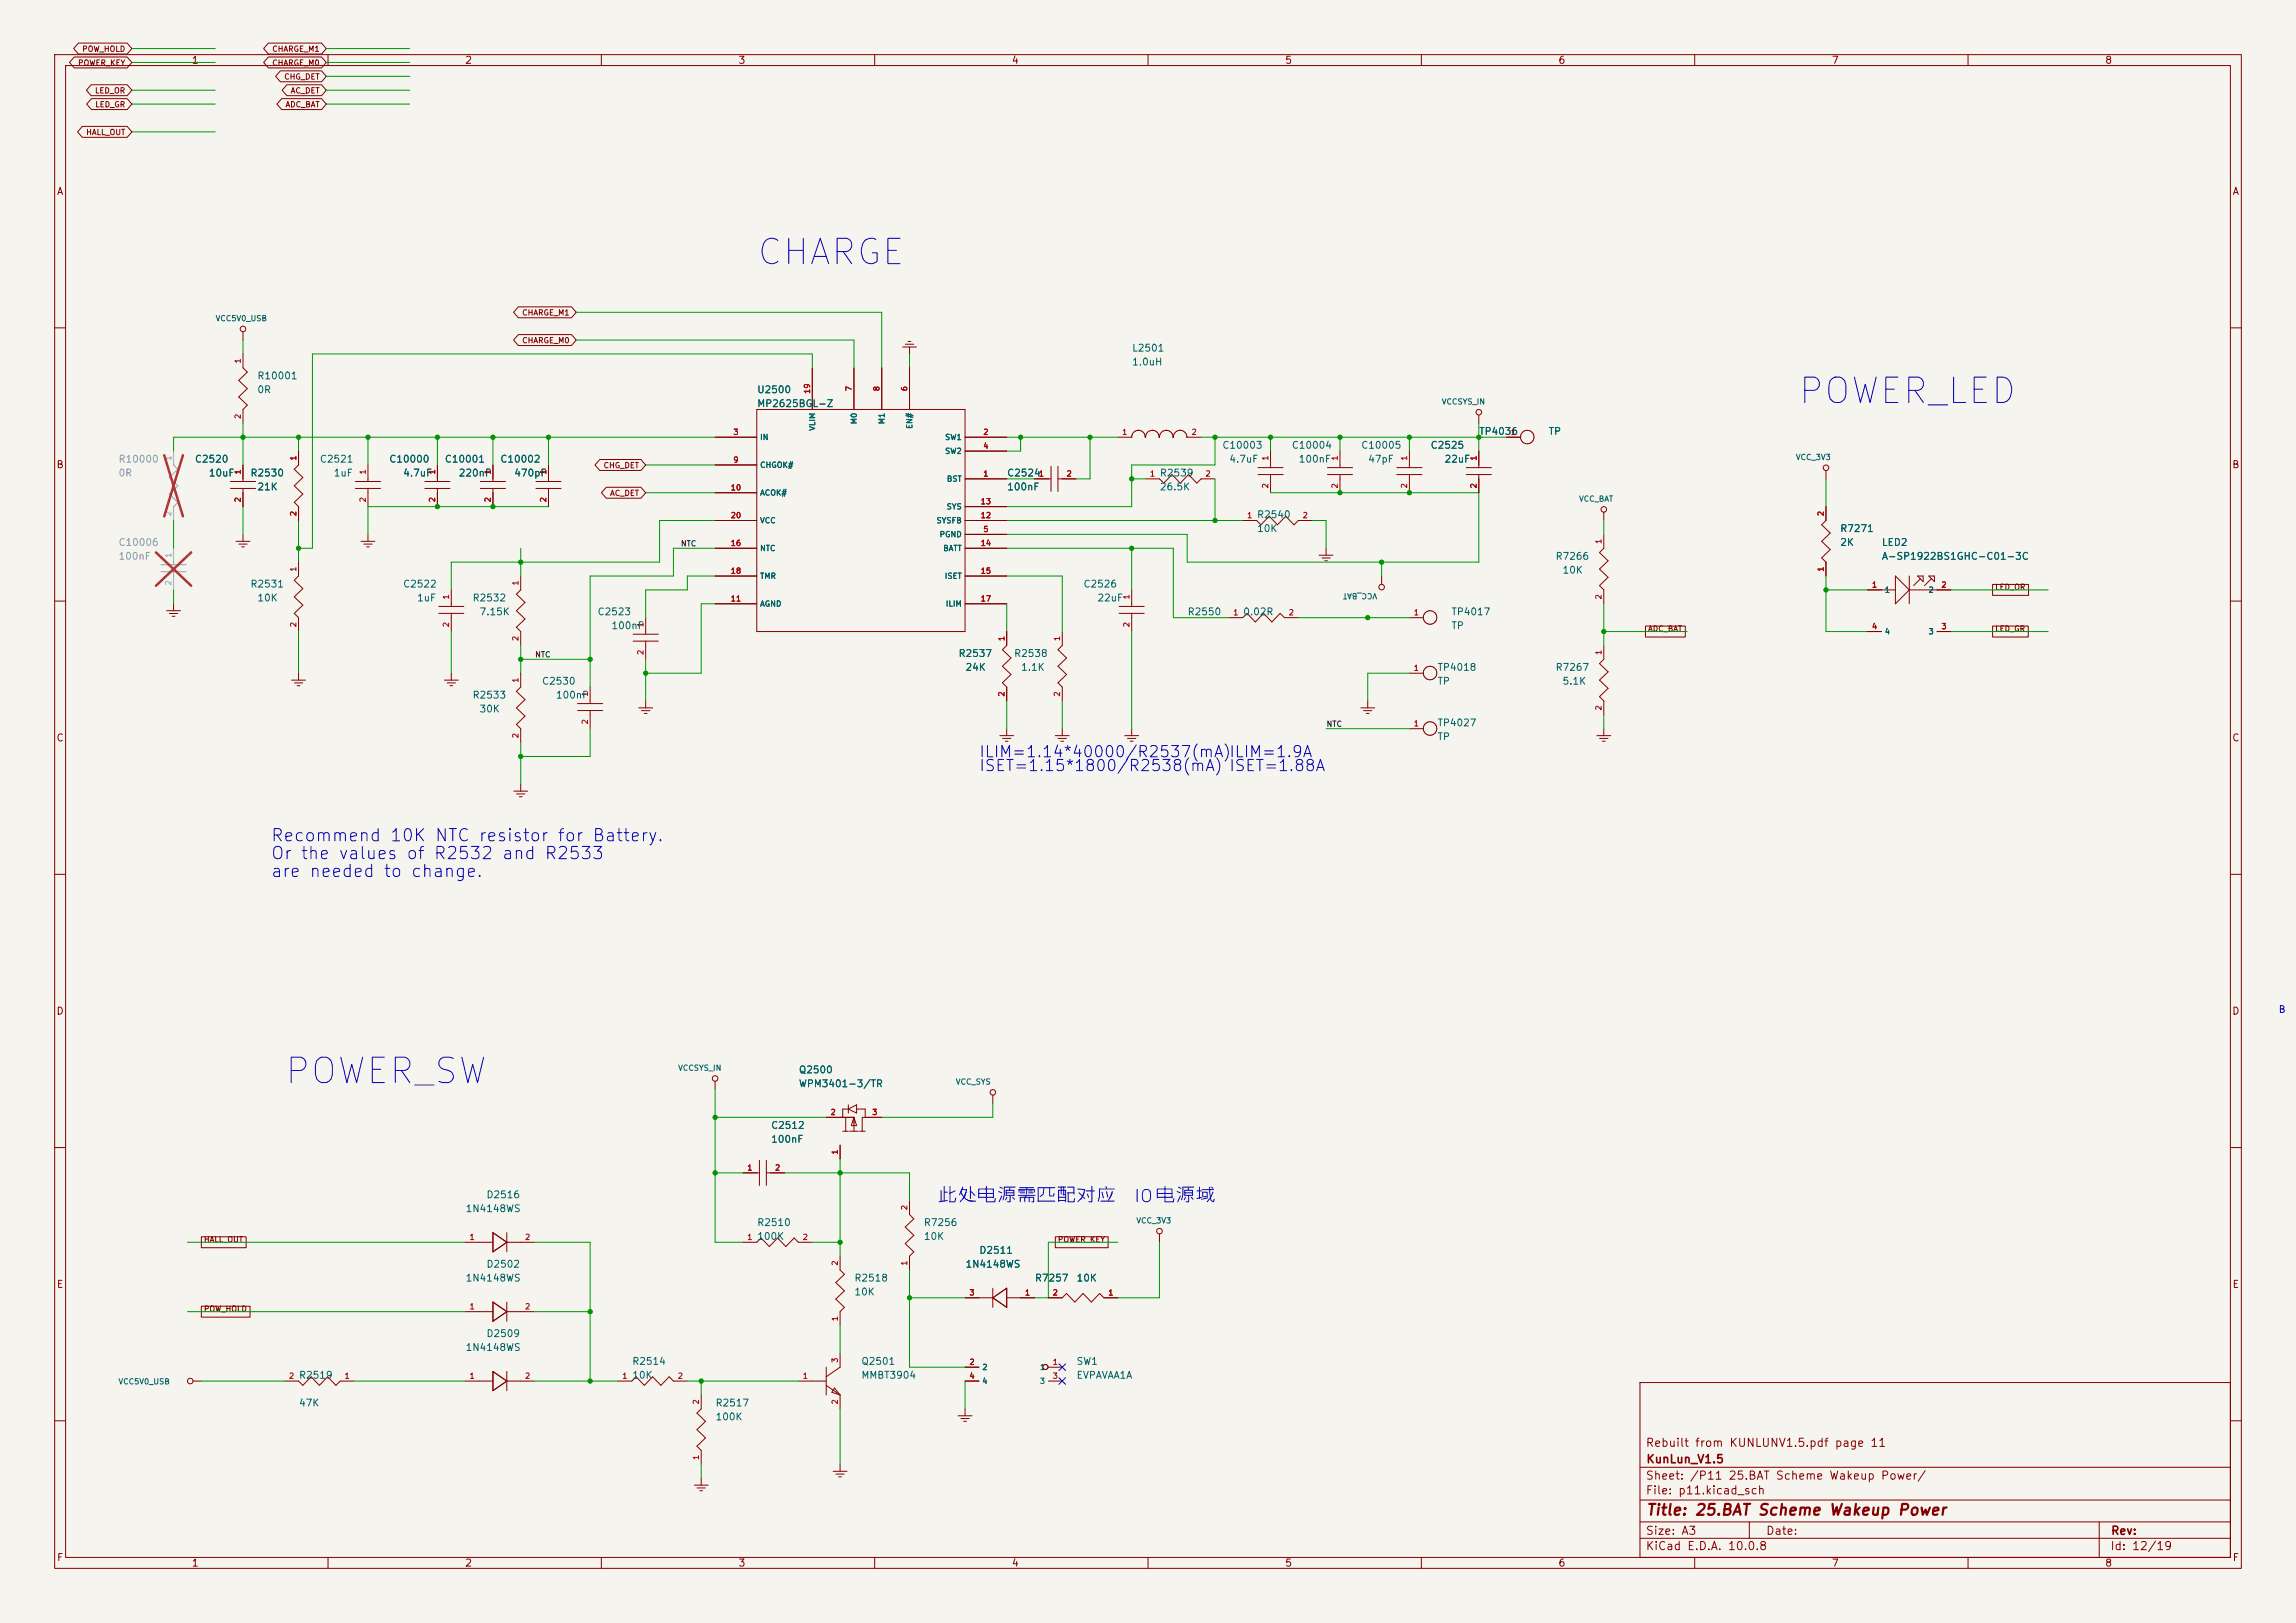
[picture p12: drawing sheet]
<svg xmlns="http://www.w3.org/2000/svg" width="420mm" height="297mm" viewBox="0 0 420 297" stroke-linecap="round" stroke-linejoin="round" font-family="sans-serif">
<defs><g id="words">
<g font-size="4.6" fill="#0000c2">
<text x="138.1" y="49.7">CHARGE</text>
<text x="328.6" y="75.1">POWER_LED</text>
<text x="51.7" y="199.5">POWER_SW</text>
</g>
<text font-size="2.5" fill="#0000c2" x="171.3" y="220.7">此处电源需匹配对应</text>
<g font-size="2.2" fill="#0000c2">
<text x="49.4" y="154.5">Recommend 10K NTC resistor for Battery.</text>
<text x="49.4" y="157.8">Or the values of R2532 and R2533</text>
<text x="49.4" y="161.1">are needed to change.</text>
<text x="207.2" y="220.6">IO电源域</text>
</g>
<g font-size="2.1" fill="#0000c2">
<text x="179" y="139.1">ILIM=1.14*40000/R2537(mA)ILIM=1.9A</text>
<text x="179" y="141.6">ISET=1.15*1800/R2538(mA) ISET=1.88A</text>
</g>
<text font-size="2" fill="#840000" x="301" y="277.8">Title: 25.BAT Scheme Wakeup Power</text>
<g font-size="1.5" fill="#840000">
<text x="300.9" y="265.1">Rebuilt from KUNLUNV1.5.pdf page 11</text>
<text x="301" y="268.1">KunLun_V1.5</text>
<text x="300.9" y="273.8">File: p11.kicad_sch</text>
<text x="300.9" y="271.1">Sheet: /P11 25.BAT Scheme Wakeup Power/</text>
<text x="300.9" y="281.2">Size: A3</text>
<text x="322.9" y="281.2">Date:</text>
<text x="386" y="281.2">Rev:</text>
<text x="300.9" y="284">KiCad E.D.A. 10.0.8</text>
<text x="385.9" y="284">Id: 12/19</text>
</g>
<g font-size="1.3" fill="#840000">
<text x="35" y="12">1</text>
<text x="85" y="12">2</text>
<text x="135" y="12">3</text>
<text x="185" y="12">4</text>
<text x="235" y="12">5</text>
<text x="285" y="12">6</text>
<text x="335" y="12">7</text>
<text x="385" y="12">8</text>
<text x="10.3" y="36">A</text>
<text x="408.3" y="36">A</text>
<text x="10.2" y="86">B</text>
<text x="408.2" y="86">B</text>
<text x="10.2" y="136">C</text>
<text x="408.2" y="136">C</text>
<text x="10.2" y="186">D</text>
<text x="408.2" y="186">D</text>
<text x="10.3" y="236">E</text>
<text x="408.3" y="236">E</text>
<text x="10.3" y="286">F</text>
<text x="35" y="287">1</text>
<text x="85" y="287">2</text>
<text x="135" y="287">3</text>
<text x="185" y="287">4</text>
<text x="235" y="287">5</text>
<text x="285" y="287">6</text>
<text x="335" y="287">7</text>
<text x="385" y="287">8</text>
<text x="408.3" y="286">F</text>
</g>
<g font-size="1.3" fill="#006464">
<text x="207" y="64.6">L2501</text>
<text x="47" y="69.7">R10001</text>
<text x="207" y="67.2">1.0uH</text>
<text x="47" y="72.3">0R</text>
<text x="138.4" y="72.3">U2500</text>
<text x="138.4" y="74.8">MP2625BGL-Z</text>
<text x="223.5" y="82.4">C10003</text>
<text x="236.2" y="82.4">C10004</text>
<text x="248.9" y="82.4">C10005</text>
<text x="261.6" y="82.4">C2525</text>
<text x="270.5" y="79.9">TP4036</text>
<text x="283.2" y="79.9">TP</text>
<text x="35.5" y="85">C2520</text>
<text x="38.1" y="87.5">10uF</text>
<text x="45.7" y="87.5">R2530</text>
<text x="58.4" y="85">C2521</text>
<text x="60.9" y="87.5">1uF</text>
<text x="71.1" y="85">C10000</text>
<text x="73.6" y="87.5">4.7uF</text>
<text x="81.3" y="85">C10001</text>
<text x="83.8" y="87.5">220nF</text>
<text x="91.4" y="85">C10002</text>
<text x="94" y="87.5">470pF</text>
<text x="184.1" y="87.5">C2524</text>
<text x="212.1" y="87.5">R2539</text>
<text x="224.8" y="85">4.7uF</text>
<text x="237.5" y="85">100nF</text>
<text x="250.2" y="85">47pF</text>
<text x="264.1" y="85">22uF</text>
<text x="47" y="90">21K</text>
<text x="184.1" y="90">100nF</text>
<text x="212.1" y="90">26.5K</text>
<text x="229.8" y="95.1">R2540</text>
<text x="229.8" y="97.7">10K</text>
<text x="336.5" y="97.7">R7271</text>
<text x="336.5" y="100.2">2K</text>
<text x="344.1" y="100.2">LED2</text>
<text x="45.7" y="107.8">R2531</text>
<text x="73.6" y="107.8">C2522</text>
<text x="198.1" y="107.8">C2526</text>
<text x="284.4" y="102.7">R7266</text>
<text x="285.7" y="105.3">10K</text>
<text x="344.1" y="102.7">A-SP1922BS1GHC-C01-3C</text>
<text x="47" y="110.4">10K</text>
<text x="76.2" y="110.4">1uF</text>
<text x="86.3" y="110.4">R2532</text>
<text x="87.6" y="112.9">7.15K</text>
<text x="109.2" y="112.9">C2523</text>
<text x="200.6" y="110.4">22uF</text>
<text x="217.1" y="112.9">R2550</text>
<text x="227.3" y="112.9">0.02R</text>
<text x="265.4" y="112.9">TP4017</text>
<text x="111.7" y="115.4">100nF</text>
<text x="265.4" y="115.4">TP</text>
<text x="99" y="125.6">C2530</text>
<text x="175.2" y="120.5">R2537</text>
<text x="176.5" y="123.1">24K</text>
<text x="185.4" y="120.5">R2538</text>
<text x="186.7" y="123.1">1.1K</text>
<text x="262.9" y="123.1">TP4018</text>
<text x="262.9" y="125.6">TP</text>
<text x="284.4" y="123.1">R7267</text>
<text x="285.7" y="125.6">5.1K</text>
<text x="86.3" y="128.1">R2533</text>
<text x="87.6" y="130.7">30K</text>
<text x="101.6" y="128.1">100nF</text>
<text x="262.9" y="133.2">TP4027</text>
<text x="262.9" y="135.8">TP</text>
<text x="146" y="196.7">Q2500</text>
<text x="146" y="199.3">WPM3401-3/TR</text>
<text x="140.9" y="206.9">C2512</text>
<text x="140.9" y="209.4">100nF</text>
<text x="88.9" y="219.6">D2516</text>
<text x="85.1" y="222.1">1N4148WS</text>
<text x="138.4" y="224.7">R2510</text>
<text x="138.4" y="227.2">100K</text>
<text x="168.9" y="224.7">R7256</text>
<text x="168.9" y="227.2">10K</text>
<text x="88.9" y="232.3">D2502</text>
<text x="176.5" y="232.3">1N4148WS</text>
<text x="179" y="229.7">D2511</text>
<text x="85.1" y="234.8">1N4148WS</text>
<text x="156.2" y="234.8">R2518</text>
<text x="156.2" y="237.4">10K</text>
<text x="189.2" y="234.8">R7257</text>
<text x="196.8" y="234.8">10K</text>
<text x="88.9" y="245">D2509</text>
<text x="85.1" y="247.5">1N4148WS</text>
<text x="115.5" y="250.1">R2514</text>
<text x="157.5" y="250.1">Q2501</text>
<text x="196.8" y="250.1">SW1</text>
<text x="54.6" y="252.6">R2519</text>
<text x="54.6" y="257.7">47K</text>
<text x="115.5" y="252.6">10K</text>
<text x="130.8" y="257.7">R2517</text>
<text x="157.5" y="252.6">MMBT3904</text>
<text x="196.8" y="252.6">EVPAVAA1A</text>
<text x="130.8" y="260.2">100K</text>
</g>
<g font-size="1.3" fill="#939391">
<text x="21.6" y="85">R10000</text>
<text x="21.6" y="87.5">0R</text>
<text x="21.6" y="100.2">C10006</text>
<text x="21.6" y="102.7">100nF</text>
</g>
<text font-size="1.3" fill="#0000c2" x="416.7" y="185.7">B</text>
<g font-size="1" fill="#840000">
<text x="14.9" y="9.7">POW_HOLD</text>
<text x="49.7" y="9.7">CHARGE_M1</text>
<text x="14.2" y="12.3">POWER_KEY</text>
<text x="17.3" y="17.3">LED_OR</text>
<text x="49.7" y="12.3">CHARGE_M0</text>
<text x="51.9" y="14.8">CHG_DET</text>
<text x="53.1" y="17.3">AC_DET</text>
<text x="17.3" y="19.9">LED_GR</text>
<text x="52.1" y="19.9">ADC_BAT</text>
<text x="15.7" y="25">HALL_OUT</text>
<text x="95.4" y="58">CHARGE_M1</text>
<text x="95.4" y="63.1">CHARGE_M0</text>
<text x="110.3" y="85.9">CHG_DET</text>
<text x="111.5" y="91">AC_DET</text>
<text x="364.9" y="108.2">LED_OR</text>
<text x="301.4" y="115.8">ADC_BAT</text>
<text x="364.9" y="115.8">LED_GR</text>
<text x="37.2" y="227.6">HALL_OUT</text>
<text x="193.4" y="227.6">POWER_KEY</text>
<text x="37.2" y="240.3">POW_HOLD</text>
</g>
<g font-size="1" fill="#006464">
<text x="39.4" y="59">VCC5V0_USB</text>
<text x="157" y="77.7" transform="rotate(-90 157 77.7)">M0</text>
<text x="162" y="77.7" transform="rotate(-90 162 77.7)">M1</text>
<text x="263.6" y="74.3">VCCSYS_IN</text>
<text x="138.9" y="80.8">IN</text>
<text x="149.3" y="78.9" transform="rotate(-90 149.3 78.9)">VLIM</text>
<text x="167.1" y="78.6" transform="rotate(-90 167.1 78.6)">EN#</text>
<text x="172.8" y="80.8">SW1</text>
<text x="172.8" y="83.3">SW2</text>
<text x="138.9" y="85.8">CHGOK#</text>
<text x="173.1" y="88.4">BST</text>
<text x="328.4" y="84.4">VCC_3V3</text>
<text x="138.9" y="90.9">ACOK#</text>
<text x="173.1" y="93.5">SYS</text>
<text x="288.7" y="92">VCC_BAT</text>
<text x="138.9" y="101.1">NTC</text>
<text x="138.9" y="96">VCC</text>
<text x="171.2" y="96">SYSFB</text>
<text x="171.8" y="98.5">PGND</text>
<text x="172.4" y="101.1">BATT</text>
<text x="138.9" y="106.2">TMR</text>
<text x="172.7" y="106.2">ISET</text>
<text x="138.9" y="111.2">AGND</text>
<text x="172.9" y="111.2">ILIM</text>
<text x="252" y="108.3" transform="rotate(-180 252 108.3)">VCC_BAT</text>
<text x="344.7" y="108.7">1</text>
<text x="352.7" y="108.7">2</text>
<text x="344.7" y="116.3">4</text>
<text x="352.7" y="116.3">3</text>
<text x="124" y="196.2">VCCSYS_IN</text>
<text x="174.8" y="198.7">VCC_SYS</text>
<text x="207.8" y="224.1">VCC_3V3</text>
<text x="179.6" y="250.9">2</text>
<text x="190.1" y="250.9">1</text>
<text x="21.6" y="253.6">VCC5V0_USB</text>
<text x="179.6" y="253.5">4</text>
<text x="190.1" y="253.5">3</text>
</g>
<g font-size="1" fill="#a90000">
<text x="44.3" y="66.6" transform="rotate(-90 44.3 66.6)">1</text>
<text x="156" y="71.7" transform="rotate(-90 156 71.7)">7</text>
<text x="161.1" y="71.7" transform="rotate(-90 161.1 71.7)">8</text>
<text x="166.2" y="71.7" transform="rotate(-90 166.2 71.7)">6</text>
<text x="44.3" y="76.8" transform="rotate(-90 44.3 76.8)">2</text>
<text x="148.4" y="72.2" transform="rotate(-90 148.4 72.2)">19</text>
<text x="134" y="79.8">3</text>
<text x="179.8" y="79.8">2</text>
<text x="179.8" y="82.4">4</text>
<text x="205.2" y="79.8">1</text>
<text x="217.9" y="79.8">2</text>
<text x="276.3" y="79.8">1</text>
<text x="44.3" y="86.9" transform="rotate(-90 44.3 86.9)">1</text>
<text x="54.4" y="84.4" transform="rotate(-90 54.4 84.4)">1</text>
<text x="67.1" y="86.9" transform="rotate(-90 67.1 86.9)">1</text>
<text x="79.8" y="86.9" transform="rotate(-90 79.8 86.9)">1</text>
<text x="90" y="86.9" transform="rotate(-90 90 86.9)">1</text>
<text x="100.1" y="86.9" transform="rotate(-90 100.1 86.9)">1</text>
<text x="133.6" y="90">10</text>
<text x="134" y="84.9">9</text>
<text x="179.8" y="87.4">1</text>
<text x="189.9" y="87.4">1</text>
<text x="195" y="87.4">2</text>
<text x="210.2" y="87.4">1</text>
<text x="220.4" y="87.4">2</text>
<text x="232.2" y="89.5" transform="rotate(-90 232.2 89.5)">2</text>
<text x="232.2" y="84.4" transform="rotate(-90 232.2 84.4)">1</text>
<text x="244.9" y="89.5" transform="rotate(-90 244.9 89.5)">2</text>
<text x="244.9" y="84.4" transform="rotate(-90 244.9 84.4)">1</text>
<text x="257.6" y="89.5" transform="rotate(-90 257.6 89.5)">2</text>
<text x="257.6" y="84.4" transform="rotate(-90 257.6 84.4)">1</text>
<text x="270.3" y="89.5" transform="rotate(-90 270.3 89.5)">2</text>
<text x="270.3" y="84.4" transform="rotate(-90 270.3 84.4)">1</text>
<text x="44.3" y="92" transform="rotate(-90 44.3 92)">2</text>
<text x="54.4" y="94.6" transform="rotate(-90 54.4 94.6)">2</text>
<text x="67.1" y="92" transform="rotate(-90 67.1 92)">2</text>
<text x="79.8" y="92" transform="rotate(-90 79.8 92)">2</text>
<text x="90" y="92" transform="rotate(-90 90 92)">2</text>
<text x="100.1" y="92" transform="rotate(-90 100.1 92)">2</text>
<text x="133.6" y="95.1">20</text>
<text x="179.3" y="95.1">12</text>
<text x="179.3" y="92.5">13</text>
<text x="228" y="95.1">1</text>
<text x="238.2" y="95.1">2</text>
<text x="333.8" y="94.6" transform="rotate(-90 333.8 94.6)">2</text>
<text x="133.6" y="100.1">16</text>
<text x="179.3" y="100.1">14</text>
<text x="179.8" y="97.6">5</text>
<text x="293.2" y="99.6" transform="rotate(-90 293.2 99.6)">1</text>
<text x="54.4" y="104.7" transform="rotate(-90 54.4 104.7)">1</text>
<text x="95.1" y="107.3" transform="rotate(-90 95.1 107.3)">1</text>
<text x="133.6" y="105.2">18</text>
<text x="179.3" y="105.2">15</text>
<text x="333.8" y="104.7" transform="rotate(-90 333.8 104.7)">1</text>
<text x="342.3" y="107.8">1</text>
<text x="355" y="107.8">2</text>
<text x="82.4" y="109.8" transform="rotate(-90 82.4 109.8)">1</text>
<text x="133.6" y="110.3">11</text>
<text x="179.3" y="110.3">17</text>
<text x="206.8" y="109.8" transform="rotate(-90 206.8 109.8)">1</text>
<text x="225.5" y="112.8">1</text>
<text x="235.6" y="112.8">2</text>
<text x="258.5" y="112.8">1</text>
<text x="293.2" y="109.8" transform="rotate(-90 293.2 109.8)">2</text>
<text x="54.4" y="114.9" transform="rotate(-90 54.4 114.9)">2</text>
<text x="82.4" y="114.9" transform="rotate(-90 82.4 114.9)">2</text>
<text x="95.1" y="117.4" transform="rotate(-90 95.1 117.4)">2</text>
<text x="117.9" y="120" transform="rotate(-90 117.9 120)">2</text>
<text x="117.9" y="114.9" transform="rotate(-90 117.9 114.9)">1</text>
<text x="184" y="117.4" transform="rotate(-90 184 117.4)">1</text>
<text x="194.1" y="117.4" transform="rotate(-90 194.1 117.4)">1</text>
<text x="206.8" y="114.9" transform="rotate(-90 206.8 114.9)">2</text>
<text x="293.2" y="120" transform="rotate(-90 293.2 120)">1</text>
<text x="342.3" y="115.4">4</text>
<text x="355" y="115.4">3</text>
<text x="95.1" y="125" transform="rotate(-90 95.1 125)">1</text>
<text x="258.5" y="123">1</text>
<text x="107.8" y="127.6" transform="rotate(-90 107.8 127.6)">1</text>
<text x="184" y="127.6" transform="rotate(-90 184 127.6)">2</text>
<text x="194.1" y="127.6" transform="rotate(-90 194.1 127.6)">2</text>
<text x="293.2" y="130.1" transform="rotate(-90 293.2 130.1)">2</text>
<text x="95.1" y="135.2" transform="rotate(-90 95.1 135.2)">2</text>
<text x="107.8" y="132.7" transform="rotate(-90 107.8 132.7)">2</text>
<text x="258.5" y="133.2">1</text>
<text x="151.8" y="204.3">2</text>
<text x="159.4" y="204.3">3</text>
<text x="136.6" y="214.4">1</text>
<text x="141.7" y="214.4">2</text>
<text x="153.5" y="211.4" transform="rotate(-90 153.5 211.4)">1</text>
<text x="166.2" y="221.6" transform="rotate(-90 166.2 221.6)">2</text>
<text x="85.8" y="227.1">1</text>
<text x="95.9" y="227.1">2</text>
<text x="136.6" y="227.1">1</text>
<text x="146.7" y="227.1">2</text>
<text x="153.5" y="231.7" transform="rotate(-90 153.5 231.7)">2</text>
<text x="166.2" y="231.7" transform="rotate(-90 166.2 231.7)">1</text>
<text x="85.8" y="239.8">1</text>
<text x="95.9" y="239.8">2</text>
<text x="177.2" y="237.3">3</text>
<text x="187.4" y="237.3">1</text>
<text x="192.5" y="237.3">2</text>
<text x="202.6" y="237.3">1</text>
<text x="153.5" y="241.9" transform="rotate(-90 153.5 241.9)">1</text>
<text x="153.5" y="249.5" transform="rotate(-90 153.5 249.5)">3</text>
<text x="177.2" y="250">2</text>
<text x="192.5" y="250">1</text>
<text x="52.8" y="252.5">2</text>
<text x="62.9" y="252.5">1</text>
<text x="85.8" y="252.5">1</text>
<text x="95.9" y="252.5">2</text>
<text x="113.7" y="252.5">1</text>
<text x="123.9" y="252.5">2</text>
<text x="128.1" y="257.1" transform="rotate(-90 128.1 257.1)">2</text>
<text x="146.7" y="252.5">1</text>
<text x="153.5" y="257.1" transform="rotate(-90 153.5 257.1)">2</text>
<text x="177.2" y="252.5">4</text>
<text x="192.5" y="252.5">3</text>
<text x="128.1" y="267.3" transform="rotate(-90 128.1 267.3)">1</text>
</g>
<g font-size="1" fill="#a5a4a2">
<text x="31.6" y="84.4" transform="rotate(-90 31.6 84.4)">1</text>
<text x="31.6" y="94.6" transform="rotate(-90 31.6 94.6)">2</text>
<text x="31.6" y="107.3" transform="rotate(-90 31.6 107.3)">2</text>
<text x="31.6" y="102.2" transform="rotate(-90 31.6 102.2)">1</text>
</g>
<g font-size="1" fill="#0f0f0f">
<text x="124.5" y="100.2">NTC</text>
<text x="97.8" y="120.5">NTC</text>
<text x="242.6" y="133.2">NTC</text>
</g>
</g></defs>
<path d="M0 0h420v297h-420z" fill="#f5f4ef" stroke="#f5f4ef" stroke-width=".18"/>
<g fill="none" stroke="#840000" stroke-width=".18">
<path d="M10 10h400v277h-400zM12 12h396v273h-396zM13.6 10.4h9.7l.8 1-.8 1h-9.7l-.9-1zM14.3 7.9h9l.8 1-.8 1h-9l-.8-1zM16.7 15.5h6.6l.8 1-.8 1h-6.6l-.9-1zM16.7 18h6.6l.8 1.1-.8 1h-6.6l-.8-1zM49.1 10.4h9.7l.9 1-.9 1h-9.7l-.9-1zM49.1 7.9h9.7l.9 1-.9 1h-9.7l-.9-1zM51.3 13h7.5l.9 1-.9 1h-7.5l-.9-1zM51.5 18h7.3l.9 1.1-.9 1h-7.3l-.8-1zM52.5 15.5h6.3l.9 1-.9 1h-6.3l-.9-1zM60 10v2"/>
<path d="M110 10v2M160 10v2M210 10v2M260 10v2M310 10v2M360 10v2M15.1 23.1h8.2l.8 1-.8 1h-8.2l-.9-1zM94.8 56.1h9.7l.9 1.1-.9 1h-9.7l-.9-1zM10 60h2M44.4 60.7v1.5M44.4 64.8v2.5l.8 .8-1.5 1.5 1.5 1.5-1.5 1.5 1.5 1.5-.8 .8v2.6M94.8 61.2h9.7l.9 1-.9 1h-9.7l-.9-1z"/>
<path d="M138.4 74.9h38.1v40.7h-38.1zM148.6 67.3v7.6M156.2 67.3v7.6M161.3 67.3v7.6M165.1 63.5h2.5M165.6 63h1.5M166.1 62.5h.5M166.4 63.5v1.3M166.4 67.3v7.6M207 80h.1M208.2 78.7a1.24 1.24 0 0 0-1.2 1.3M208.2 78.7h.1"/>
<path d="M208.3 78.7a1.24 1.24 0 0 1 1.2 1.3M209.5 80h.1M209.5 80a1.24 1.24 0 0 1 1.3-1.3 1.24 1.24 0 0 1 1.2 1.3M212 80h.1M212.1 80h.1M213.3 78.7h.1M213.3 78.7a1.24 1.24 0 0 0-1.2 1.3M213.4 78.7a1.24 1.24 0 0 1 1.2 1.3M214.6 80h.1M214.6 80a1.24 1.24 0 0 1 1.3-1.3 1.24 1.24 0 0 1 1.2 1.3M217.1 80h.1M270.5 75.9v1.6"/>
<path d="M408 60h2M42.2 88.1h4.5M42.2 89.4h4.5M43.2 99.1h2.5M43.7 99.6h1.5M44.4 85.1v3M44.4 89.4v3.3M44.4 97.8v1.3M54.6 82.6v2.5l-.8 .8 1.6 1.5-1.6 1.5 1.6 1.5-1.6 1.5 .8 .8v2.6M65 88.1h4.6M65 89.4h4.6M66 99.1h2.6"/>
<path d="M66.5 99.6h1.6M67.3 85.1v3M67.3 89.4v3.3M67.3 97.8v1.3M77.7 88.1h4.6M77.7 89.4h4.6M80 85.1v3M80 89.4v3.3M87.9 88.1h4.6M87.9 89.4h4.6M90.2 85.1v3M90.2 89.4v3.3"/>
<path d="M98 88.1h4.6M98 89.4h4.6M100.3 85.1v3M100.3 89.4v3.3M109.7 84.1h7.5l.9 1-.9 1h-7.5l-.9-1zM110.9 89.2h6.3l.9 1-.9 1h-6.3l-.9-1zM130.8 80h7.6M130.8 85.1h7.6M130.8 90.2h7.6M130.8 95.3h7.6M176.5 80h7.6M176.5 87.6h7.6"/>
<path d="M176.5 82.6h7.6M176.5 97.8h7.6M176.5 95.3h7.6M176.5 92.7h7.6M192.3 87.6h-3.1M192.3 85.3v4.6M193.5 87.6h3.3M193.5 85.3v4.6M204.5 80h2.5M209.5 87.6h2.6l.8 .8 1.5-1.6 1.5 1.6 1.5-1.6 1.5 1.6 .8-.8h2.5M217.2 80h2.5M227.3 95.3h2.6l.8 .7 1.5-1.5 1.5 1.5 1.5-1.5 1.5 1.5 .8-.8 2.5 .1"/>
<path d="M230.1 85.6h4.6M230.1 86.8h4.6M232.4 82.6v3M232.4 86.8v3.4M242.8 85.6h4.6M242.8 86.8h4.6M245.1 82.6v3M245.1 86.8v3.4M255.5 85.6h4.6M255.5 86.8h4.6M257.8 82.6v3M257.8 86.8v3.4"/>
<path d="M268.2 85.6h4.6M268.2 86.8h4.6M270.5 82.6v3M270.5 86.8v3.4M275.6 80h2.5M293.4 93.7v1.6M293.4 97.8v2.5l-.8 .8 1.6 1.5-1.6 1.5 1.6 1.6-1.6 1.5 .8 .7v2.6M334 92.7v2.5l-.8 .8 1.6 1.5-1.6 1.6 1.6 1.5-1.6 1.5 .8 .8v2.5M334 86.1v1.5M10 110h2M30.5 111.8h2.5M31 112.3h1.5"/>
<path d="M31.5 112.8h.5M31.7 110.5v1.3M44.2 100.1h.5M54.6 102.9v2.5l-.8 .8 1.6 1.5-1.6 1.5 1.6 1.5-1.6 1.5 .8 .8v2.6M67.1 100.1h.5M80.3 111h4.5M80.3 112.2h4.5M82.5 108v3M82.5 112.2v3.4M95.2 105.4v2.6l-.7 .7 1.5 1.5-1.5 1.6 1.5 1.5-1.5 1.5 .7 .8v2.5M115.8 116.1h4.6M115.8 117.3h4.6"/>
<path d="M118.1 113v3.1M118.1 117.3v3.4M130.8 105.4h7.6M130.8 110.5h7.6M130.8 100.3h7.6M176.5 105.4h7.6M176.5 110.5h7.6M176.5 100.3h7.6M184.1 115.6v2.5l-.7 .8 1.5 1.5-1.5 1.5 1.5 1.5-1.5 1.5 .7 .8v2.6M194.3 115.6v2.5l-.8 .8 1.6 1.5-1.6 1.5 1.6 1.5-1.6 1.5 .8 .8v2.6M204.7 111h4.6M204.7 112.2h4.6"/>
<path d="M207 108v3M207 112.2v3.4M224.8 113h2.5l.8-.8 1.5 1.6 1.5-1.6 1.6 1.6 1.5-1.6 .7 .8h2.6M241.3 101.6h2.5M241.8 102.1h1.5M242.3 102.6h.5M242.6 100.3v1.3M252.7 105.4v1.5M257.8 113h2.5M293.4 118.1v2.5l-.8 .8 1.6 1.5-1.6 1.6 1.6 1.5-1.6 1.5 .8 .8v2.5M301 114.6h7.3v2h-7.3zM341.6 115.6h2.6"/>
<path d="M346.7 107.9l-5.1 .1M346.7 105.4l2.5 2.5-2.5 2.6zM349.2 107.9l7.7 .1M349.2 105.4v5.1M350.8 105.4h1v1zM351.3 105.9l-1.3 1.3M352.8 105.4h1v1zM353.3 105.9l-1.3 1.3M354.3 115.6h2.6M364.5 114.6h6.5v2h-6.5zM364.5 106.9h6.6v2.1h-6.6zM408 110h2"/>
<path d="M53.3 124.5h2.6M53.8 125h1.6M54.4 125.5h.5M54.6 123.2v1.3M81.3 124.5h2.5M81.8 125h1.5M82.3 125.5h.5M82.5 123.2v1.3M95.2 123.2v2.5l-.7 .8 1.5 1.5-1.5 1.5 1.5 1.6-1.5 1.5 .7 .7v2.6M105.7 128.8h4.5M105.7 130h4.5M107.9 125.7v3.1"/>
<path d="M107.9 130v3.4M116.8 129.5h2.6M117.3 130h1.6M117.9 130.6h.5M118.1 128.3v1.2M182.9 134.6h2.5M183.4 135.1h1.5M183.9 135.6h.5M184.1 133.4v1.2M193 134.6h2.6M193.5 135.1h1.6M194.1 135.6h.5"/>
<path d="M194.3 133.4v1.2M205.7 134.6h2.6M206.2 135.1h1.6M206.8 135.6h.5M207 133.4v1.2M248.9 129.5h2.6M249.4 130h1.6M249.9 130.6h.5M250.2 128.3v1.2M257.8 123.2h2.5M257.8 133.4h2.5M292.1 134.6h2.5"/>
<path d="M292.6 135.1h1.5M293.1 135.6h.5M293.4 133.4v1.2M10 160h2M94 144.8h2.5M94.5 145.3h1.5M95 145.8h.5M95.2 143.5v1.3M408 160h2M130.8 197.9v1.5M10 210h2M138.9 214.6h-3"/>
<path d="M138.9 212.3v4.6M140.2 214.6h3.3M140.2 212.3v4.6M153.7 209.6v2.5M154.2 207h1M154.7 204.5v2.5M155.2 203h-1v1.5M155.2 203l1.5-.8v1.5zM155.2 202.2v1.5M155.4 207h1.6M156.2 204.5l.5 1.5h-1zM156.2 204.5h-5.1"/>
<path d="M156.2 204.5v2.5M156.7 203h1.6v1.5M157.2 207h1.1M161.3 204.5h-3.6v2.5M166.4 219.7v2.5l.8 .8-1.6 1.5 1.6 1.6-1.6 1.5 1.6 1.5-.8 .8v2.5M181.6 200.4v1.5M408 210h2M36.8 239h8.9v2h-8.9zM36.8 226.3h8.2v2h-8.2zM90.2 227.3h-5.1M90.2 225.6l2.5 1.7-2.5 1.8zM90.2 238.3l2.5 1.7-2.5 1.8z"/>
<path d="M92.7 227.3h5.1M92.7 225.6v3.5M92.7 238.3v3.5M135.9 227.3h2.5l.8-.8 1.5 1.6 1.5-1.6 1.6 1.6 1.5-1.6 .7 .8h2.6M153.7 229.9v2.5l.8 .8-1.6 1.5 1.6 1.5-1.6 1.5 1.6 1.5-.8 .8v2.6M181.6 235.7v3.5M181.6 237.5l2.5-1.8v3.5zM181.6 237.5h-5.1M184.1 237.5h5.1M191.8 237.5h2.5l.8-.8 1.5 1.6 1.5-1.6 1.5 1.6 1.5-1.6 .8 .8h2.6M193 226.3h9.7v2h-9.7zM212.1 225.8v1.5"/>
<path d="M35.3 252.7h1.5M52.1 252.7h2.5l.8 .8 1.5-1.6 1.5 1.6 1.5-1.6 1.5 1.6 .8-.8h2.6M90.2 251l2.5 1.7-2.5 1.8zM90.2 240h-5.1M90.2 252.7h-5.1M92.7 251v3.5M92.7 240h5.1M92.7 252.7h5.1M113 252.7h2.6l.8-.8 1.5 1.6 1.5-1.6 1.5 1.6 1.5-1.6 .8 .8h2.5M128.3 255.3v2.5l-.8 .8 1.6 1.5-1.6 1.5 1.6 1.5-1.6 1.5 .8 .8v2.6M151.1 252.7h-5.1M151.1 250.2v5.1"/>
<path d="M151.1 253.5l2.6 1.8M152.6 254l1.1 1.3-1.5-.5zM153.7 247.6v2.6l-2.6 1.7M153.7 255.3v2.5M175.3 259.1h2.5M175.8 259.6h1.5M176.5 252.7h2.6M176.5 257.8v1.3M176.5 250.2h2.6M191.8 252.7h2.5M191.8 250.2h2.5M300 253h108v32h-108z"/>
<path d="M10 260h2M127 271.8h2.5M127.5 272.3h1.5M128 272.8h.5M128.3 270.5v1.3M152.4 269.2h2.5M152.9 269.7h1.5M153.4 270.3h.5M153.7 268v1.2M176.3 260.1h.5M300 278.5h108M300 274.5h108"/>
<path d="M300 268.5h108M320 278.5v3M384 278.5v6.5M408 260h2M60 285v2M110 285v2M160 285v2M210 285v2M260 285v2M300 281.5h108M310 285v2M360 285v2"/>
<circle cx="44.5" cy="60.2" r=".51"/>
<circle cx="270.5" cy="75.4" r=".51"/>
<circle cx="279.4" cy="80" r="1.24"/>
<circle cx="293.4" cy="93.2" r=".51"/>
<circle cx="334" cy="85.6" r=".51"/>
<circle cx="252.7" cy="107.4" r=".51"/>
<circle cx="261.6" cy="113" r="1.24"/>
<circle cx="261.6" cy="123.2" r="1.24"/>
<circle cx="261.6" cy="133.3" r="1.24"/>
<circle cx="130.8" cy="197.4" r=".51"/>
<circle cx="181.6" cy="199.9" r=".51"/>
<circle cx="212.1" cy="225.3" r=".51"/>
<circle cx="34.8" cy="252.7" r=".51"/>
<circle cx="191.2" cy="250.2" r=".47"/>
</g>
<path d="M31.7 82.6v2.5l.8 .8-1.5 1.5 1.5 1.5-1.5 1.5 1.5 1.5-.8 .8v2.6M29.5 103.4h4.5M29.5 104.6h4.5M31.7 100.3v3.1M31.7 104.6v3.4" fill="none" stroke="#9c9b98" stroke-width=".18"/>
<path d="M30 83.3l3.5 11.2M33.5 83.3l-3.5 11.2M28.5 101.1l6.5 6.1M35 101.1l-6.5 6.1" fill="none" stroke="#e12e31" stroke-width=".46"/>
<g fill="none" stroke="#009600" stroke-width=".18">
<path d="M24.1 11.4h15.3M24.1 16.5h15.3M24.1 19.1h15.3M24.1 8.9h15.3M59.7 11.4h15.2M59.7 16.5h15.2M59.7 19.1h15.2M59.7 8.9h15.2M59.7 14h15.2M24.1 24.1h15.3M105.4 57.2h55.9v10.1M44.4 62.2v2.6"/>
<path d="M44.4 77.5v7.6M105.4 62.2h50.8v5.1M148.6 67.3v-2.5h-91.5v35.5h-2.5M166.4 64.8v2.5M270.5 77.5v5.1M31.7 95.3v5M44.4 92.7v5.1M54.6 80v2.6M54.6 95.3v7.6M67.3 80v5.1M80 80v5.1M90.2 80v5.1"/>
<path d="M100.3 92.7h-33v5.1M100.3 80v5.1M118.1 85.1h12.7M118.1 90.2h12.7M130.8 95.3h-10.2v7.6h-38.1v5.1M130.8 80h-99.1v2.6M184.1 80h20.4M184.1 87.6h5.1M184.1 95.3h43.2M186.7 80v2.6h-2.6M199.4 80v7.6h-2.6M207 87.6h2.5"/>
<path d="M219.7 80h55.9M222.2 80v5.1h-15.2v7.6h-22.9M222.2 87.6v7.7M232.4 90.2h38.1v12.7h-53.3v-5.1h-33.1M232.4 80v2.6M240 95.3h2.6v5M245.1 80v2.6M257.8 80v2.6M293.4 95.3v2.5M334 87.6v5.1M31.7 108v2.5M54.6 115.6v7.6"/>
<path d="M82.5 115.6v7.6M95.2 100.3v5.1M95.2 118.1v5.1M130.8 105.4h-5.1v2.6h-7.6v5M130.8 100.3h-7.6v5.1h-15.3v20.3M130.8 110.5h-2.5v12.7h-10.2M184.1 100.3h30.5v12.7h10.2M184.1 105.4h10.2v10.2M184.1 110.5v5.1M207 100.3v7.7M207 115.6v17.8M237.5 113h20.3"/>
<path d="M252.7 102.9v2.5M293.4 115.6h15.2M293.4 110.5v7.6M334 105.4v10.2h7.6M334 108h7.6M356.9 115.6h17.7M356.9 108h17.7M95.2 135.9v7.6M95.2 120.7h12.7M107.9 133.4v5h-12.7M118.1 120.7v7.6M184.1 128.3v5.1"/>
<path d="M194.3 128.3v5.1M242.6 133.4h15.2M257.8 123.2h-7.6v5.1M293.4 130.8v2.6M130.8 199.4v27.9h5.1M130.8 214.6h5.1M130.8 204.5h20.3M143.5 214.6h22.9v5.1M153.7 212.1v17.8M181.6 201.9v2.6h-20.3M34.3 227.3h50.8M97.8 227.3h10.1v25.4"/>
<path d="M148.6 227.3h5.1M166.4 232.4v17.8h10.1M166.4 237.5h10.1M204.5 227.3h-12.7v10.2h-2.6M212.1 227.3v10.2h-7.6M34.3 240h50.8M36.8 252.7h15.3M64.8 252.7h20.3M97.8 252.7h15.2M97.8 240h10.1M125.7 252.7h20.3M128.3 252.7v2.6"/>
<path d="M153.7 242.6v5M153.7 257.8v10.2M176.5 252.7v5.1M128.3 268v2.5"/>
</g>
<path d="M193.7 252.1l1.2 1.2M193.7 249.6l1.2 1.2M194.9 252.1l-1.2 1.2M194.9 249.6l-1.2 1.2" fill="none" stroke="#000084" stroke-width=".18"/>
<g fill="#009600">
<circle cx="44.4" cy="80" r=".46"/>
<circle cx="54.6" cy="100.3" r=".46"/>
<circle cx="54.6" cy="80" r=".46"/>
<circle cx="100.3" cy="80" r=".46"/>
<circle cx="95.2" cy="138.4" r=".46"/>
<circle cx="95.2" cy="120.7" r=".46"/>
<circle cx="107.9" cy="120.7" r=".46"/>
<circle cx="118.1" cy="123.2" r=".46"/>
<circle cx="95.2" cy="102.9" r=".46"/>
<circle cx="130.8" cy="204.5" r=".46"/>
<circle cx="130.8" cy="214.6" r=".46"/>
<circle cx="153.7" cy="227.3" r=".46"/>
<circle cx="153.7" cy="214.6" r=".46"/>
<circle cx="107.9" cy="240" r=".46"/>
<circle cx="128.3" cy="252.7" r=".46"/>
<circle cx="107.9" cy="252.7" r=".46"/>
<circle cx="67.3" cy="80" r=".46"/>
<circle cx="90.2" cy="92.7" r=".46"/>
<circle cx="80" cy="92.7" r=".46"/>
<circle cx="90.2" cy="80" r=".46"/>
<circle cx="80" cy="80" r=".46"/>
<circle cx="207" cy="87.6" r=".46"/>
<circle cx="222.2" cy="95.3" r=".46"/>
<circle cx="186.7" cy="80" r=".46"/>
<circle cx="199.4" cy="80" r=".46"/>
<circle cx="222.2" cy="80" r=".46"/>
<circle cx="166.4" cy="237.5" r=".46"/>
<circle cx="232.4" cy="80" r=".46"/>
<circle cx="257.8" cy="90.2" r=".46"/>
<circle cx="245.1" cy="90.2" r=".46"/>
<circle cx="252.7" cy="102.9" r=".46"/>
<circle cx="245.1" cy="80" r=".46"/>
<circle cx="257.8" cy="80" r=".46"/>
<circle cx="250.2" cy="113" r=".46"/>
<circle cx="293.4" cy="115.6" r=".46"/>
<circle cx="334" cy="108" r=".46"/>
<circle cx="270.5" cy="80" r=".46"/>
<circle cx="207" cy="100.3" r=".46"/>
</g>
<use href="#words"/>
</svg>
